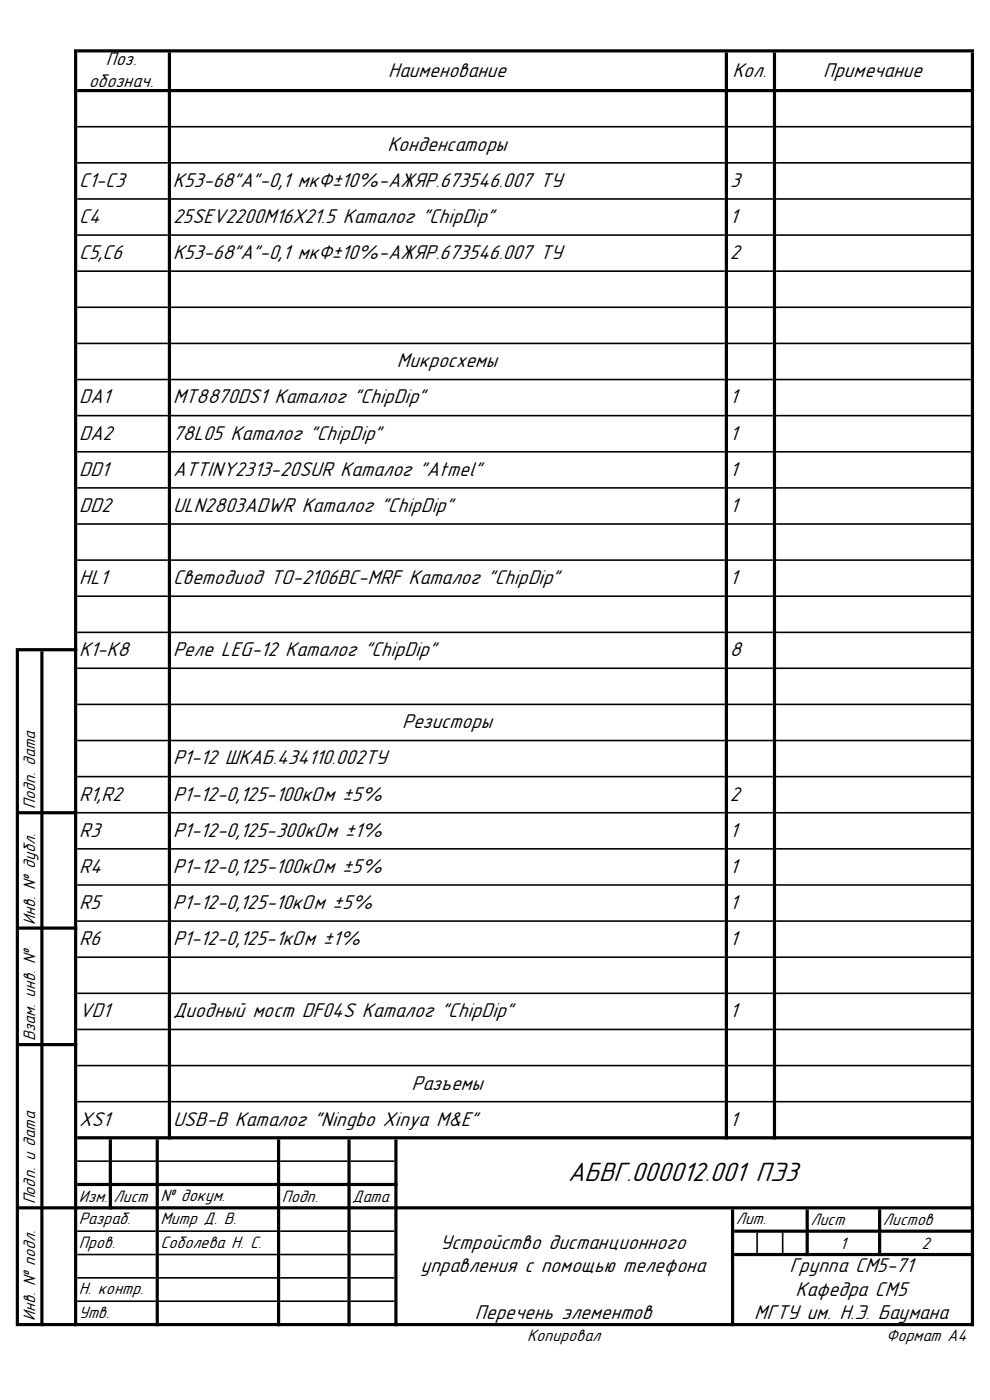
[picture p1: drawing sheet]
<svg xmlns="http://www.w3.org/2000/svg" width="210mm" height="297mm" viewBox="0 0 210 297" stroke-linecap="round" stroke-linejoin="round" font-family="sans-serif">
<defs><g id="words">
<text font-size="6" x="120.5" y="250.6">АБВГ.000012.001 ПЭ3</text>
<g font-size="4.5">
<text x="82.3" y="16.3">Наименование</text>
<text x="155.4" y="16.3">Кол.</text>
<text x="174.6" y="16.3">Примечание</text>
<text x="82.2" y="32">Конденсаторы</text>
<text x="16.8" y="39.6">С1-С3</text>
<text x="36.7" y="39.6">К53-68&quot;А&quot;-0,1 мкФ±10%-АЖЯР.673546.007 ТУ</text>
<text x="154.9" y="39.6">3</text>
<text x="16.8" y="47.3">С4</text>
<text x="36.7" y="47.3">25SEV2200M16X21.5 Каталог &quot;ChipDip&quot;</text>
<text x="154.9" y="47.3">1</text>
<text x="16.8" y="54.9">C5,С6</text>
<text x="36.7" y="54.9">К53-68&quot;А&quot;-0,1 мкФ±10%-АЖЯР.673546.007 ТУ</text>
<text x="154.9" y="54.9">2</text>
<text x="84.2" y="77.9">Микросхемы</text>
<text x="16.8" y="85.6">DA1</text>
<text x="36.7" y="85.6">MT8870DS1 Каталог &quot;ChipDip&quot;</text>
<text x="154.8" y="85.6">1</text>
<text x="16.8" y="93.3">DA2</text>
<text x="36.7" y="93.3">78L05 Каталог &quot;ChipDip&quot;</text>
<text x="154.9" y="93.3">1</text>
<text x="16.8" y="100.9">DD1</text>
<text x="36.7" y="100.9">ATTINY2313-20SUR Каталог &quot;Atmel&quot;</text>
<text x="154.9" y="100.9">1</text>
<text x="16.8" y="108.6">DD2</text>
<text x="36.7" y="108.6">ULN2803ADWR Каталог &quot;ChipDip&quot;</text>
<text x="154.9" y="108.6">1</text>
<text x="16.8" y="123.9">HL1</text>
<text x="36.7" y="123.9">Светодиод TO-2106BC-MRF Каталог &quot;ChipDip&quot;</text>
<text x="154.9" y="123.9">1</text>
<text x="16.8" y="139.2">K1-K8</text>
<text x="36.7" y="139.2">Реле LEG-12 Каталог &quot;ChipDip&quot;</text>
<text x="154.9" y="139.2">8</text>
<text x="85.3" y="154.5">Резисторы</text>
<text x="36.7" y="162.2">Р1-12 ШКАБ.434110.002ТУ</text>
<text x="16.8" y="169.8">R1,R2</text>
<text x="36.7" y="169.8">Р1-12-0,125-100кОм ±5%</text>
<text x="154.9" y="169.8">2</text>
<text x="16.8" y="177.5">R3</text>
<text x="36.7" y="177.5">Р1-12-0,125-300кОм ±1%</text>
<text x="154.9" y="177.5">1</text>
<text x="16.8" y="185.2">R4</text>
<text x="36.7" y="185.2">Р1-12-0,125-100кОм ±5%</text>
<text x="154.8" y="185.2">1</text>
<text x="16.8" y="192.8">R5</text>
<text x="36.7" y="192.8">Р1-12-0,125-10кОм ±5%</text>
<text x="154.8" y="192.8">1</text>
<text x="16.8" y="200.5">R6</text>
<text x="36.7" y="200.5">Р1-12-0,125-1кОм ±1%</text>
<text x="154.9" y="200.5">1</text>
<text x="16.8" y="215.8">VD1</text>
<text x="36.7" y="215.8">Диодный мост DF04S Каталог &quot;ChipDip&quot;</text>
<text x="154.9" y="215.8">1</text>
<text x="87.3" y="231.1">Разъемы</text>
<text x="16.8" y="238.8">XS1</text>
<text x="36.7" y="238.8">USB-B Каталог &quot;Ningbo Xinya M&amp;E&quot;</text>
<text x="154.9" y="238.8">1</text>
<text x="89.2" y="269.9">управления с помощью телефона</text>
<text x="93.4" y="264.9">Устройство дистанционного</text>
<text x="167.5" y="269.9">Группа СМ5-71</text>
<text x="168.8" y="274.9">Кафедра СМ5</text>
<text x="100.8" y="279.8">Перечень элементов</text>
<text x="160" y="279.9">МГТУ им. Н.Э. Баумана</text>
</g>
<g font-size="4.1">
<text x="22.4" y="13.9">Поз.</text>
<text x="18.8" y="18.5">обознач.</text>
</g>
<g font-size="3.7">
<text x="7.5" y="171.7" transform="rotate(-90 7.5 171.7)">Подп. дата</text>
<text x="7.5" y="196.2" transform="rotate(-90 7.5 196.2)">Инв. № дубл.</text>
<text x="7.5" y="220.9" transform="rotate(-90 7.5 220.9)">Взам. инв. №</text>
<text x="7.5" y="255.5" transform="rotate(-90 7.5 255.5)">Подп. и дата</text>
<text x="16.7" y="255">Изм. Лист</text>
<text x="34" y="254.8">№ докум.</text>
<text x="59.8" y="255">Подп.</text>
<text x="74.7" y="255">Дата</text>
<text x="16.7" y="259.8">Разраб.</text>
<text x="34" y="259.8">Митр Д. В.</text>
<text x="156.1" y="259.8">Лит.</text>
<text x="171.9" y="259.9">Лист</text>
<text x="187.3" y="259.9">Листов</text>
<text x="16.7" y="264.7">Пров.</text>
<text x="34" y="264.7">Соболева Н. С.</text>
<text x="178.2" y="264.9">1</text>
<text x="195.5" y="264.9">2</text>
<text x="16.7" y="274.6">Н. контр.</text>
<text x="7.5" y="280.3" transform="rotate(-90 7.5 280.3)">Инв. № подл.</text>
<text x="16.7" y="279.6">Утв.</text>
<text x="111.8" y="284.5">Копировал</text>
<text x="188" y="284.5">Формат А4</text>
</g>
</g></defs>
<g fill="#000">
<path d="M15.7 10.5h.7v270.8h-.7zM35.6 11.1h.7v230.6h-.7zM153.8 11.1h.6v230.6h-.6zM164 11.1h.6v230.6h-.6zM206 11.1h.6v270.2h-.6zM3.3 137.5h.7v143.8h-.7zM8.6 138.2h.6v143.1h-.6zM23.1 241.7h.6v14.9h-.6zM33 241.7h.7v39.6h-.7zM58.8 241.7h.6v39.6h-.6zM73.7 241.7h.7v39.6h-.7zM83.7 241.7h.6v39.6h-.6zM155.1 256.6h.6v24.7h-.6zM170.9 256.6h.7v9.9h-.7zM186.3 256.6h.6v9.9h-.6zM160.4 261.5h.4v4.3h-.4zM165.9 261.5h.3v4.3h-.3z" fill-rule="evenodd"/>
<path d="M16.4 10.5h190.2v.6h-190.2zM16.4 18.9h190.2v.7h-190.2zM164.6 26.7h41.4v.4h-41.4zM164.6 34.4h41.4v.3h-41.4zM164.6 42h41.4v.4h-41.4zM164.6 49.7h41.4v.3h-41.4zM164.6 57.4h41.4v.3h-41.4zM164.6 65h41.4v.4h-41.4zM164.6 72.7h41.4v.3h-41.4zM164.6 80.3h41.4v.4h-41.4zM164.6 88h41.4v.3h-41.4zM164.6 95.7h41.4v.3h-41.4zM164.6 103.3h41.4v.4h-41.4zM164.6 111h41.4v.3h-41.4zM164.6 118.7h41.4v.3h-41.4zM164.6 126.3h41.4v.4h-41.4zM164.6 134h41.4v.3h-41.4zM4 137.5h12.4v.7h-12.4zM164.6 141.6h41.4v.3h-41.4zM164.6 149.3h41.4v.3h-41.4zM164.6 156.9h41.4v.4h-41.4zM164.6 164.6h41.4v.3h-41.4zM164.6 172.3h41.4v.3h-41.4zM164.6 179.9h41.4v.4h-41.4zM164.6 187.6h41.4v.3h-41.4zM164.6 195.2h41.4v.4h-41.4zM4 196.6h12.4v.6h-12.4zM164.6 202.9h41.4v.3h-41.4zM164.6 210.6h41.4v.3h-41.4zM164.6 218.2h41.4v.4h-41.4zM4 221.3h12.4v.7h-12.4zM164.6 225.9h41.4v.3h-41.4zM164.6 233.6h41.4v.3h-41.4zM16.4 241h190.2v.7h-190.2zM74.4 246.2h9.3v.3h-9.3zM16.4 251h67.9v.6h-67.9zM4 255.9h202.6v.7h-202.6zM155.7 260.9h50.9v.6h-50.9zM155.7 265.8h50.9v.7h-50.9zM74.4 270.9h9.3v.4h-9.3zM74.4 275.9h9.3v.3h-9.3zM4 280.7h202.6v.6h-202.6z" fill-rule="evenodd"/>
<path d="M16.4 26.7h19.2v.4h-19.2zM36.3 26.7h117.5v.4h-117.5zM154.4 26.7h9.6v.4h-9.6zM16.4 34.4h19.2v.3h-19.2zM36.3 34.4h117.5v.3h-117.5zM154.4 34.4h9.6v.3h-9.6zM16.4 42h19.2v.4h-19.2zM36.3 42h117.5v.4h-117.5zM154.4 42h9.6v.4h-9.6zM16.4 49.7h19.2v.3h-19.2zM36.3 49.7h117.5v.3h-117.5zM154.4 49.7h9.6v.3h-9.6zM16.4 57.4h19.2v.3h-19.2zM36.3 57.4h117.5v.3h-117.5zM154.4 57.4h9.6v.3h-9.6zM16.4 65h19.2v.4h-19.2zM36.3 65h117.5v.4h-117.5zM154.4 65h9.6v.4h-9.6zM16.4 72.7h19.2v.3h-19.2zM36.3 72.7h117.5v.3h-117.5zM154.4 72.7h9.6v.3h-9.6zM16.4 80.3h19.2v.4h-19.2zM36.3 80.3h117.5v.4h-117.5zM154.4 80.3h9.6v.4h-9.6zM16.4 88h19.2v.3h-19.2zM36.3 88h117.5v.3h-117.5zM154.4 88h9.6v.3h-9.6zM16.4 95.7h19.2v.3h-19.2zM36.3 95.7h117.5v.3h-117.5zM154.4 95.7h9.6v.3h-9.6zM16.4 103.3h19.2v.4h-19.2zM36.3 103.3h117.5v.4h-117.5zM154.4 103.3h9.6v.4h-9.6zM16.4 111h19.2v.3h-19.2zM36.3 111h117.5v.3h-117.5zM154.4 111h9.6v.3h-9.6zM16.4 118.7h19.2v.3h-19.2zM36.3 118.7h117.5v.3h-117.5zM154.4 118.7h9.6v.3h-9.6zM16.4 126.3h19.2v.4h-19.2zM36.3 126.3h117.5v.4h-117.5zM154.4 126.3h9.6v.4h-9.6zM16.4 134h19.2v.3h-19.2zM36.3 134h117.5v.3h-117.5zM154.4 134h9.6v.3h-9.6zM16.4 141.6h19.2v.3h-19.2zM36.3 141.6h117.5v.3h-117.5zM154.4 141.6h9.6v.3h-9.6zM16.4 149.3h19.2v.3h-19.2zM36.3 149.3h117.5v.3h-117.5zM154.4 149.3h9.6v.3h-9.6zM16.4 156.9h19.2v.4h-19.2zM36.3 156.9h117.5v.4h-117.5zM154.4 156.9h9.6v.4h-9.6zM16.4 164.6h19.2v.3h-19.2zM36.3 164.6h117.5v.3h-117.5zM154.4 164.6h9.6v.3h-9.6zM4 172.1h12.4v.7h-12.4z" fill-rule="evenodd"/>
<path d="M16.4 172.3h19.2v.3h-19.2zM36.3 172.3h117.5v.3h-117.5zM154.4 172.3h9.6v.3h-9.6zM16.4 179.9h19.2v.4h-19.2zM36.3 179.9h117.5v.4h-117.5zM154.4 179.9h9.6v.4h-9.6zM16.4 187.6h19.2v.3h-19.2zM36.3 187.6h117.5v.3h-117.5zM154.4 187.6h9.6v.3h-9.6zM16.4 195.2h19.2v.4h-19.2zM36.3 195.2h117.5v.4h-117.5zM154.4 195.2h9.6v.4h-9.6zM16.4 202.9h19.2v.3h-19.2zM36.3 202.9h117.5v.3h-117.5zM154.4 202.9h9.6v.3h-9.6zM16.4 210.6h19.2v.3h-19.2zM36.3 210.6h117.5v.3h-117.5zM154.4 210.6h9.6v.3h-9.6zM16.4 218.2h19.2v.4h-19.2zM36.3 218.2h117.5v.4h-117.5zM154.4 218.2h9.6v.4h-9.6zM16.4 225.9h19.2v.3h-19.2zM36.3 225.9h117.5v.3h-117.5zM154.4 225.9h9.6v.3h-9.6zM16.4 233.6h19.2v.3h-19.2zM36.3 233.6h117.5v.3h-117.5zM154.4 233.6h9.6v.3h-9.6zM16.4 246.2h6.7v.3h-6.7zM23.7 246.2h9.3v.3h-9.3zM33.7 246.2h25.1v.3h-25.1zM59.4 246.2h14.3v.3h-14.3zM16.4 261h16.6v.4h-16.6zM33.7 261h25.1v.4h-25.1zM59.4 261h14.3v.4h-14.3zM74.4 261h9.3v.4h-9.3zM16.4 266h16.6v.3h-16.6zM33.7 266h25.1v.3h-25.1zM59.4 266h14.3v.3h-14.3zM74.4 266h9.3v.3h-9.3zM16.4 270.9h16.6v.4h-16.6zM33.7 270.9h25.1v.4h-25.1zM59.4 270.9h14.3v.4h-14.3zM16.4 275.9h16.6v.3h-16.6zM33.7 275.9h25.1v.3h-25.1zM59.4 275.9h14.3v.3h-14.3z" fill-rule="evenodd"/>
</g>
<use href="#words"/>
</svg>
